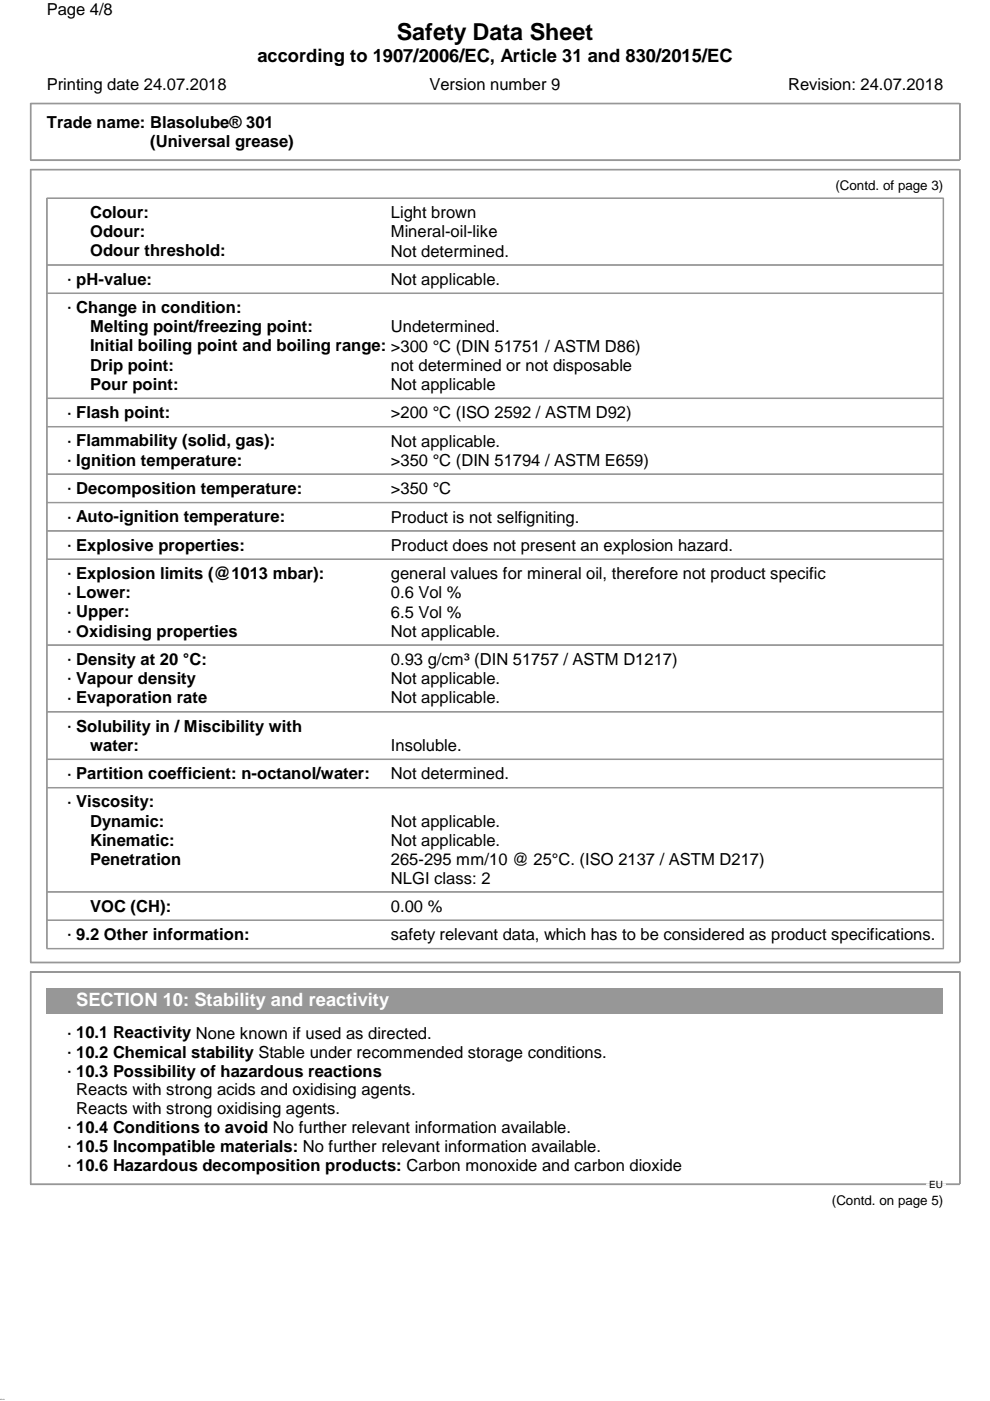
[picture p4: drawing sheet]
<svg xmlns="http://www.w3.org/2000/svg" width="210mm" height="297mm" viewBox="0 0 210 297" stroke-linecap="round" stroke-linejoin="round" font-family="sans-serif">
<defs><g id="words">
<text font-size="5" x="84.1" y="8.5">Safety Data Sheet</text>
<text font-size="3.9" x="54.6" y="13.2">according to 1907/2006/EC, Article 31 and 830/2015/EC</text>
<text font-size="3.9" fill="#fff" x="16.2" y="213.4">SECTION 10: Stability and reactivity</text>
<g font-size="3.5">
<text x="9.9" y="3.1">Page 4/8</text>
<text x="9.9" y="19.2">Printing date 24.07.2018</text>
<text x="91.1" y="19.2">Version number 9</text>
<text x="167.1" y="19.2">Revision: 24.07.2018</text>
<text x="9.9" y="27.1">Trade name: Blasolube® 301</text>
<text x="31.8" y="31.2">(Universal grease)</text>
<text x="19.1" y="46.2">Colour:</text>
<text x="82.9" y="46.3">Light brown</text>
<text x="19.1" y="50.3">Odour:</text>
<text x="82.9" y="50.3">Mineral-oil-like</text>
<text x="19.1" y="54.4">Odour threshold:</text>
<text x="82.9" y="54.4">Not determined.</text>
<text x="14.2" y="60.2">· pH-value:</text>
<text x="82.9" y="60.4">Not applicable.</text>
<text x="14.2" y="66.3">· Change in condition:</text>
<text x="19.1" y="70.4">Melting point/freezing point:</text>
<text x="82.9" y="70.5">Undetermined.</text>
<text x="19.1" y="74.5">Initial boiling point and boiling range: &gt;300 °C (DIN 51751 / ASTM D86)</text>
<text x="19.1" y="78.6">Drip point:</text>
<text x="19.1" y="82.6">Pour point:</text>
<text x="82.9" y="78.6">not determined or not disposable</text>
<text x="82.9" y="82.7">Not applicable</text>
<text x="14.2" y="88.5">· Flash point:</text>
<text x="82.9" y="88.7">&gt;200 °C (ISO 2592 / ASTM D92)</text>
<text x="14.2" y="94.5">· Flammability (solid, gas):</text>
<text x="82.9" y="94.7">Not applicable.</text>
<text x="14.2" y="98.6">· Ignition temperature:</text>
<text x="82.9" y="98.8">&gt;350 °C (DIN 51794 / ASTM E659)</text>
<text x="14.2" y="104.6">· Decomposition temperature:</text>
<text x="82.9" y="104.8">&gt;350 °C</text>
<text x="14.2" y="110.6">· Auto-ignition temperature:</text>
<text x="82.9" y="110.8">Product is not selfigniting.</text>
<text x="14.2" y="116.6">· Explosive properties:</text>
<text x="82.9" y="116.8">Product does not present an explosion hazard.</text>
<text x="14.2" y="122.6">· Explosion limits (@1013 mbar):</text>
<text x="82.9" y="122.8">general values for mineral oil, therefore not product specific</text>
<text x="14.2" y="130.8">· Upper:</text>
<text x="14.2" y="126.7">· Lower:</text>
<text x="82.9" y="130.9">6.5 Vol %</text>
<text x="82.9" y="126.9">0.6 Vol %</text>
<text x="14.2" y="134.8">· Oxidising properties</text>
<text x="82.9" y="135">Not applicable.</text>
<text x="14.2" y="140.8">· Density at 20 °C:</text>
<text x="82.9" y="141">0.93 g/cm³ (DIN 51757 / ASTM D1217)</text>
<text x="14.2" y="149">· Evaporation rate</text>
<text x="14.2" y="144.9">· Vapour density</text>
<text x="82.9" y="149.1">Not applicable.</text>
<text x="82.9" y="145.1">Not applicable.</text>
<text x="14.2" y="155">· Solubility in / Miscibility with</text>
<text x="19.1" y="159.2">water:</text>
<text x="82.9" y="159.2">Insoluble.</text>
<text x="14.2" y="165.1">· Partition coefficient: n-octanol/water:</text>
<text x="82.9" y="165.2">Not determined.</text>
<text x="14.2" y="171.1">· Viscosity:</text>
<text x="19.1" y="175.3">Dynamic:</text>
<text x="19.1" y="179.3">Kinematic:</text>
<text x="82.9" y="175.3">Not applicable.</text>
<text x="82.9" y="179.4">Not applicable.</text>
<text x="19.1" y="183.4">Penetration</text>
<text x="82.9" y="183.4">265-295 mm/10 @ 25°C. (ISO 2137 / ASTM D217)</text>
<text x="82.9" y="187.3">NLGI class: 2</text>
<text x="19.1" y="193.3">VOC (CH):</text>
<text x="82.9" y="193.3">0.00 %</text>
<text x="14.2" y="199.2">· 9.2 Other information:</text>
<text x="82.9" y="199.3">safety relevant data, which has to be considered as product specifications.</text>
<text x="14.2" y="220">· 10.1 Reactivity None known if used as directed.</text>
<text x="14.2" y="224.1">· 10.2 Chemical stability Stable under recommended storage conditions.</text>
<text x="14.2" y="228.2">· 10.3 Possibility of hazardous reactions</text>
<text x="16.2" y="232.2">Reacts with strong acids and oxidising agents.</text>
<text x="16.2" y="236.1">Reacts with strong oxidising agents.</text>
<text x="14.2" y="240">· 10.4 Conditions to avoid No further relevant information available.</text>
<text x="14.2" y="244.1">· 10.5 Incompatible materials: No further relevant information available.</text>
<text x="14.2" y="248.2">· 10.6 Hazardous decomposition products: Carbon monoxide and carbon dioxide</text>
</g>
<g font-size="2.8">
<text x="177.2" y="40.4">(Contd. of page 3)</text>
<text x="176.4" y="255.5">(Contd. on page 5)</text>
</g>
<text font-size="2.1" x="197" y="251.9">EU</text>
<text font-size=".3" x="0" y="296.9">47.0.13</text>
</g></defs>
<g fill="none" stroke="#8f999f" stroke-width=".21">
<path d="M6.4 21.9h197.1v12h-197.1zM6.4 21.9h197.1M6.4 22h197.1M6.4 34h197.1M6.4 35.9h197.1v168.1h-197.1zM6.4 35.9h197.1M6.4 36h197.1M6.5 21.9v12M6.5 35.9v168.1M6.6 21.9v12M6.6 35.9v168.1M203.5 21.9v12"/>
<path d="M203.5 35.9v168.1M203.6 21.9v12M203.6 35.9v168.1M9.9 42h190.2l-.1 159.1h-190.1zM9.9 42h190.2M9.9 42.1h190.2M9.9 56.1h190.2M9.9 56.2h190.2M9.9 42v159.1M200 42v159.1M9.9 62.1h190.2M9.9 62.2h190.2"/>
<path d="M9.9 84.4h190.2M9.9 84.5h190.2M9.9 90.4h190.2M9.9 90.5h190.2M9.9 100.5h190.2M9.9 100.6h190.2M9.9 106.5h190.2M9.9 106.6h190.2M9.9 112.5h190.2M9.9 112.6h190.2M9.9 118.5h190.2M9.9 118.6h190.2"/>
<path d="M9.9 136.7h190.2M9.9 136.8h190.2M9.9 150.9h190.2M9.9 151h190.2M9.9 161h190.2M9.9 167h190.2M9.9 189.1h190.2M9.9 195.1h190.2M9.9 195.2h190.2M6.4 204h197.1M6.4 204.1h197.1M6.4 206h197.1"/>
<path d="M6.4 206.1h197.1M9.9 201.2h190.2"/>
</g>
<path d="M9.9 209.5h190v5.4h-190z" fill="#8f999f"/>
<path d="M6.4 206h197.1v45h-197.1zM6.4 206h197.1M6.4 206.1h197.1M6.5 206v45M6.6 206v45M203.5 206v45M203.6 206v45M6.4 251.1h197.1" fill="none" stroke="#8f999f" stroke-width=".21"/>
<path d="M196.4 251h4.1M196.4 251.1h4.1" fill="none" stroke="#fff" stroke-width=".21"/>
<use href="#words"/>
</svg>
